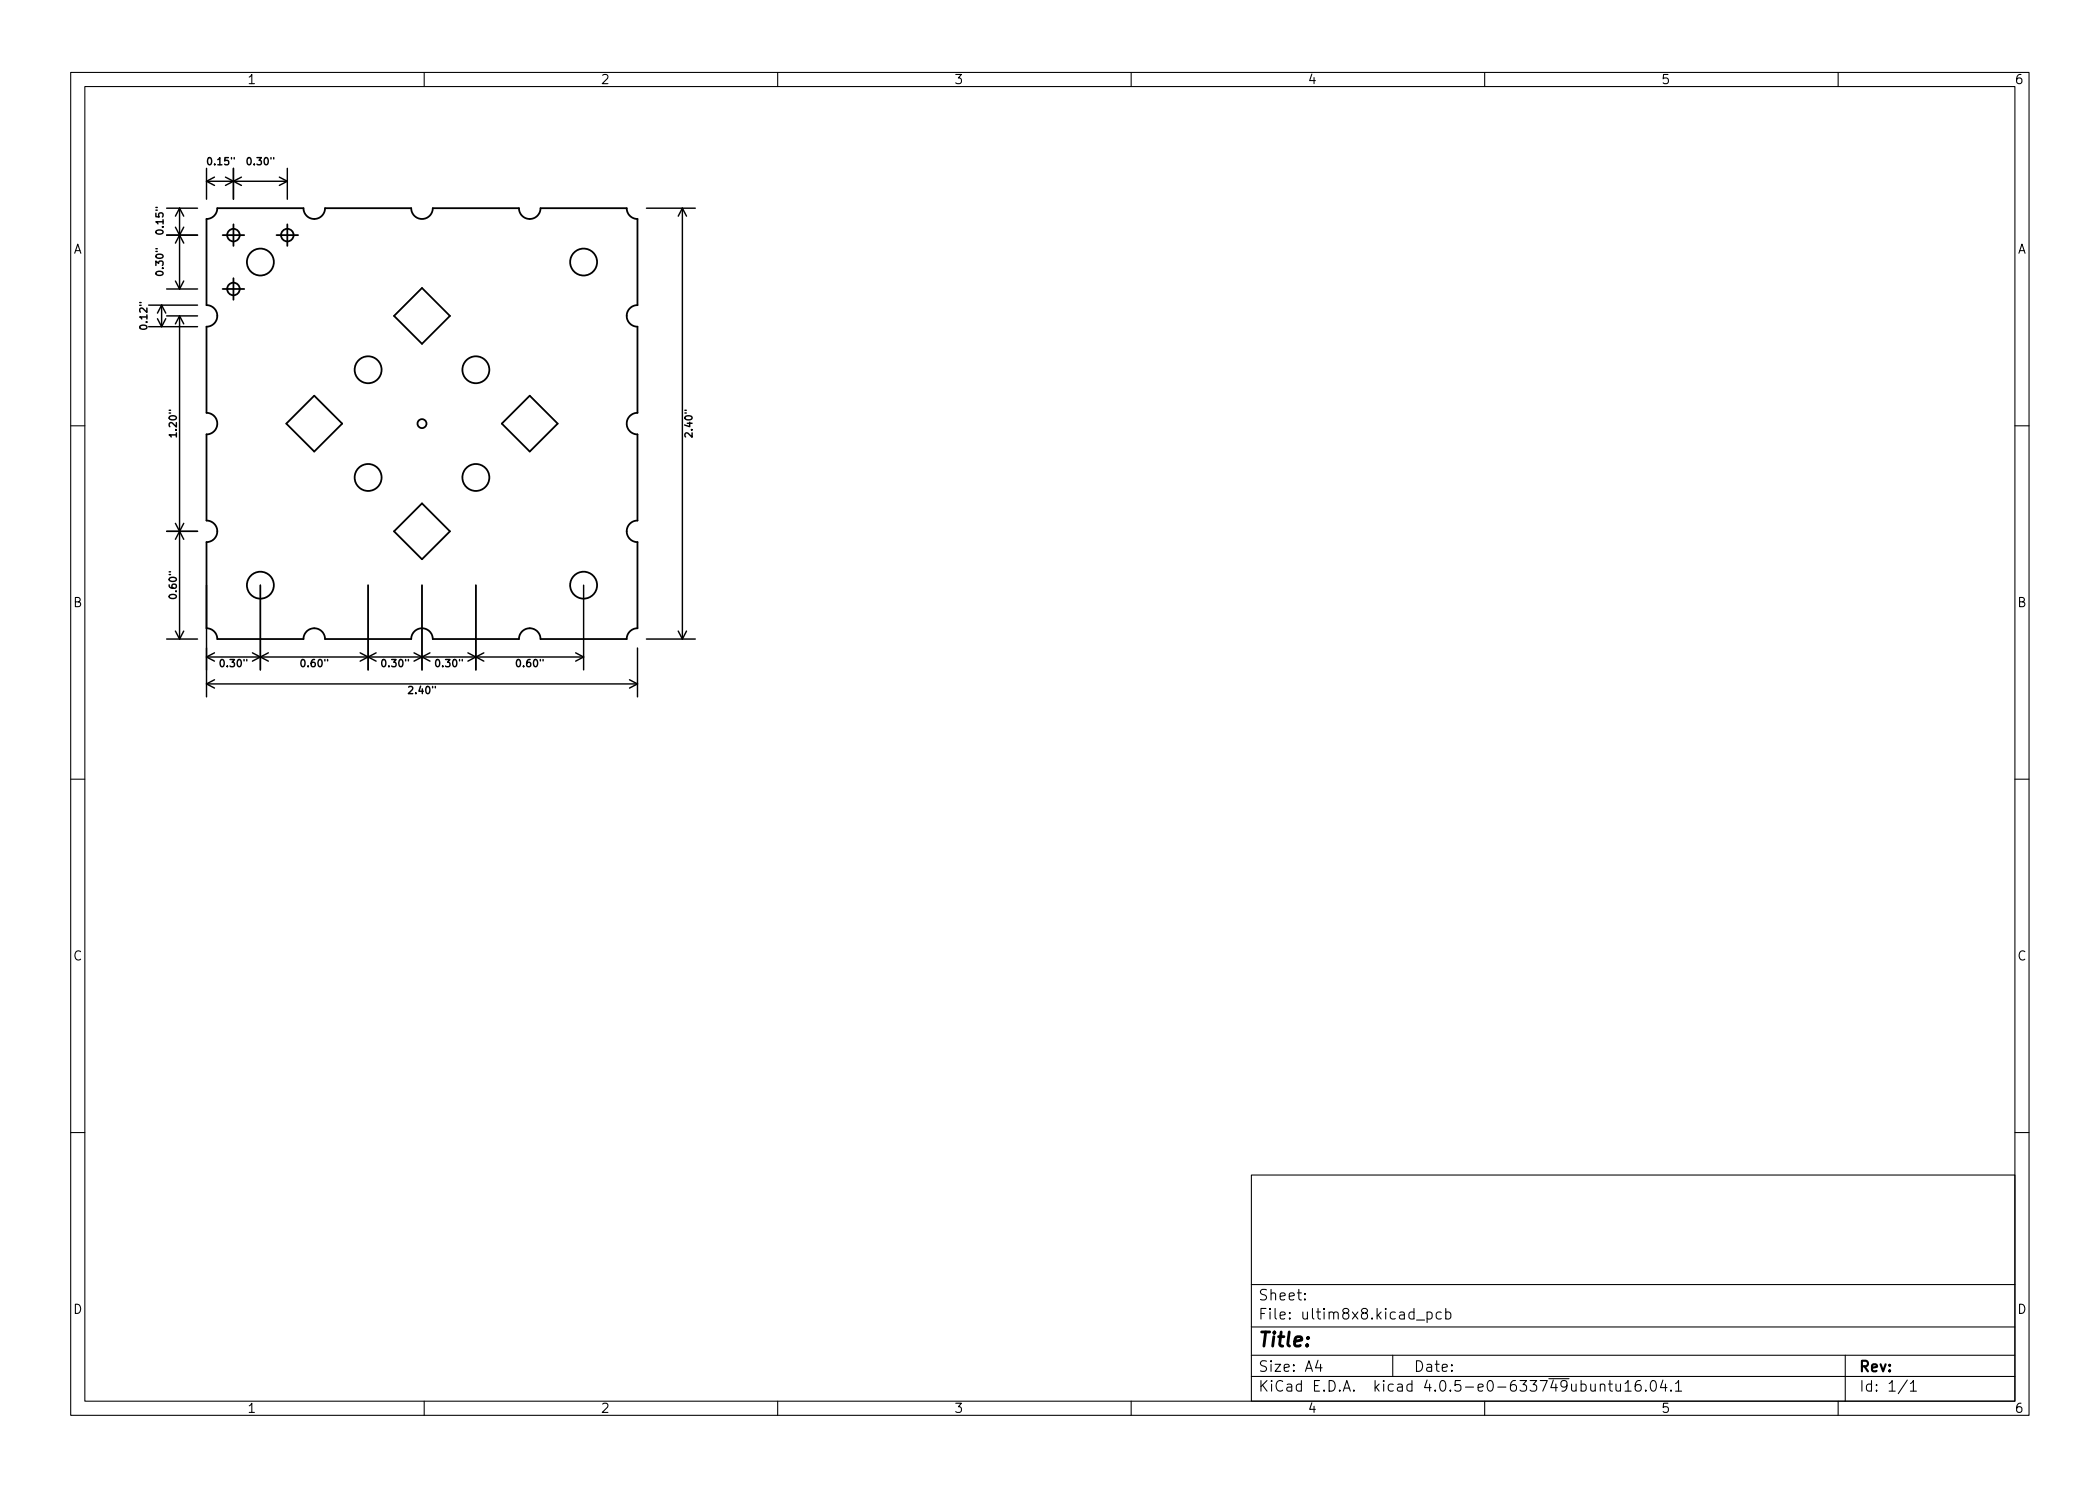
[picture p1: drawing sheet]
<svg xmlns="http://www.w3.org/2000/svg" width="297mm" height="210mm" viewBox="0 0 297 210" stroke-linecap="round" stroke-linejoin="round" font-family="sans-serif">
<defs><g id="words">
<text font-size="2.8" x="178" y="190.6">Title:</text>
<g font-size="2.1">
<text x="178" y="184">Sheet:</text>
<text x="178" y="186.7">File: ultim8x8.kicad_pcb</text>
<text x="178" y="196.9">KiCad E.D.A. kicad 4.0.5-e0-633749ubuntu16.04.1</text>
<text x="178" y="194.1">Size: A4</text>
<text x="200" y="194.1">Date:</text>
<text x="263" y="194.1">Rev:</text>
<text x="263" y="196.9">Id: 1/1</text>
</g>
<g font-size="1.8">
<text x="35" y="11.9">1</text>
<text x="85" y="11.9">2</text>
<text x="135" y="11.9">3</text>
<text x="185" y="11.9">4</text>
<text x="235" y="11.9">5</text>
<text x="285" y="11.9">6</text>
<text x="10.3" y="35.9">A</text>
<text x="285.3" y="35.9">A</text>
<text x="10.3" y="85.9">B</text>
<text x="285.3" y="85.9">B</text>
<text x="10.3" y="135.9">C</text>
<text x="285.3" y="135.9">C</text>
<text x="10.3" y="185.9">D</text>
<text x="285.3" y="185.9">D</text>
<text x="35" y="199.9">1</text>
<text x="85" y="199.9">2</text>
<text x="135" y="199.9">3</text>
<text x="185" y="199.9">4</text>
<text x="235" y="199.9">5</text>
<text x="285" y="199.9">6</text>
</g>
<g font-size="1.4">
<text x="29.5" y="23.4">0.15&quot;</text>
<text x="35.1" y="23.4">0.30&quot;</text>
<text x="23.1" y="32.9" transform="rotate(-90 23.1 32.9)">0.15&quot;</text>
<text x="23.1" y="38.8" transform="rotate(-90 23.1 38.8)">0.30&quot;</text>
<text x="20.8" y="46.4" transform="rotate(-90 20.8 46.4)">0.12&quot;</text>
<text x="25" y="61.7" transform="rotate(-90 25 61.7)">1.20&quot;</text>
<text x="97.9" y="61.7" transform="rotate(-90 97.9 61.7)">2.40&quot;</text>
<text x="25" y="84.5" transform="rotate(-90 25 84.5)">0.60&quot;</text>
<text x="31.3" y="94.4">0.30&quot;</text>
<text x="42.7" y="94.4">0.60&quot;</text>
<text x="54.2" y="94.4">0.30&quot;</text>
<text x="61.8" y="94.4">0.30&quot;</text>
<text x="73.2" y="94.4">0.60&quot;</text>
<text x="58" y="98.2">2.40&quot;</text>
</g>
</g></defs>
<g fill="none" stroke="#000" stroke-width=".15">
<path d="M10 10.2h277v190.1h-277zM12 12.2h273v186.1h-273zM60 10.2v2M110 10.2v2M160 10.2v2M210 10.2v2M260 10.2v2M10 60.2h2M285 60.2h2M10 110.2h2M285 110.2h2M10 160.2h2"/>
<path d="M177 166.3h108v32h-108zM285 160.2h2M60 198.3v2M110 198.3v2M160 198.3v2M177 194.8h108M177 191.8h108M177 187.8h108M177 181.8h108M184.6 183.8v.1h-.1l.1-.1v.1M184.6 183v.1h-.1l.1-.1v.1M186.4 192.5l-.3 1h.9"/>
<path d="M186.8 193v1M197 191.8v3M200.4 186.8h1.1M201.9 185.7l.4-.1 .3 .3v.4l-.2 .3h-.1h-.4M201.9 185.6v1.5M203.9 185.7l-.5-.1-.3 .3v.4l.2 .3h.1h.5M204.5 185.7l.4-.1 .3 .3v.4l-.1 .3h-.2h-.4M204.5 185.1v1.5M210 198.3v2M226.4 196a.37 .37 0 0 1 .6 0v.8M226.4 195.8v1M227.5 195.8h.6"/>
<path d="M227.7 195.3v1.3l.1 .2h.3M228.6 195.8v1a.41 .41 0 0 0 .6-.1M229.2 195.8v1M229.9 195.8l.4-.5v1.5M229.9 196.8h.8M232 195.3a.59 .59 0 0 0-.7 .7v.5l.1 .3h.5l.2-.1v-.5l-.1-.2-.4-.1-.3 .3M232.8 196.7l.1 .1h-.1h-.1l.1-.1v.1M233.6 195.4a.36 .36 0 0 1 .6 .2 .77 .77 0 0 1-.4 1.2 1 1 0 0 1-.2-1.4zM235.2 195.3l-.3 1h.9M235.6 195.8v1M236.4 196.7v.1h-.1l.1-.1v.1M237 195.8l.4-.5v1.5"/>
<path d="M237 196.8h.9M260 198.3v2M261 191.8v6.5M269.8 195.3l-1.3 1.9M270.2 195.8l.4-.5v1.5M270.2 196.8h.9"/>
</g>
<g fill="none" stroke="#000" stroke-width=".25">
<path d="M29.2 31a1.52 1.52 0 0 0 1.5-1.5h12.2v.1a1.52 1.52 0 0 0 1.6 1.4 1.52 1.52 0 0 0 1.5-1.5h12.2v.1a1.52 1.52 0 0 0 1.6 1.4 1.52 1.52 0 0 0 1.4-1.5h12.2v.1a1.52 1.52 0 0 0 1.6 1.4 1.52 1.52 0 0 0 1.5-1.5h12.1l.1 .1a1.52 1.52 0 0 0 1.5 1.4v12.2h-.2a1.52 1.52 0 0 0-1.4 1.6 1.52 1.52 0 0 0 1.6 1.4v12.2h-.2a1.52 1.52 0 0 0-1.4 1.6 1.52 1.52 0 0 0 1.6 1.5v12.2h-.2a1.52 1.52 0 0 0-1.4 1.5 1.52 1.52 0 0 0 1.6 1.5v12.2h-.2a1.52 1.52 0 0 0-1.4 1.5h-12.1l-.1-.1a1.52 1.52 0 0 0-1.5-1.4 1.52 1.52 0 0 0-1.5 1.5h-12.2v-.1a1.52 1.52 0 0 0-1.6-1.4 1.52 1.52 0 0 0-1.4 1.5h-12.2v-.1a1.52 1.52 0 0 0-1.6-1.4 1.52 1.52 0 0 0-1.5 1.5h-12.2v-.1a1.52 1.52 0 0 0-1.5-1.4v-12.2h.1a1.52 1.52 0 0 0 1.4-1.6 1.52 1.52 0 0 0-1.5-1.4v-12.2h.1a1.52 1.52 0 0 0 1.4-1.6 1.52 1.52 0 0 0-1.5-1.5v-12.2h.1a1.52 1.52 0 0 0 1.4-1.6 1.52 1.52 0 0 0-1.5-1.4zM31.5 33.3h3M33 31.7v3.1M33 39.4v3M39.1 33.3h3.1M40.6 31.7v3.1M31.5 40.9h3M44.4 56l4 3.9-4 4-3.9-4zM59.7 40.7l3.9 4-3.9 3.9-4-3.9zM74.9 56l4 3.9-4 4-3.9-4zM59.7 71.2l3.9 4-3.9 3.9-4-3.9z"/>
<circle cx="33" cy="33.3" r=".89"/>
<circle cx="36.8" cy="37.1" r="1.9"/>
<circle cx="40.6" cy="33.3" r=".89"/>
<circle cx="82.5" cy="37.1" r="1.9"/>
<circle cx="33" cy="40.9" r=".89"/>
<circle cx="52.1" cy="52.3" r="1.9"/>
<circle cx="59.7" cy="59.9" r=".63"/>
<circle cx="67.3" cy="52.3" r="1.9"/>
<circle cx="52.1" cy="67.6" r="1.9"/>
<circle cx="67.3" cy="67.6" r="1.9"/>
<circle cx="36.8" cy="82.8" r="1.9"/>
<circle cx="82.5" cy="82.8" r="1.9"/>
</g>
<g fill="none" stroke="#000" stroke-width=".2">
<path d="M23.6 33.3h4.3M23.6 29.5h4.3M24.8 32.1l1.2 2.3M24.8 39.8l.6 1.1M25.4 29.5v11.4M25.4 29.5l.6 1.1M25.4 29.5l-.6 1.1M26 32.1l-1.2 2.3M26 39.8l-.6 1.1M29.2 23.8v4.4M29.2 25.6h11.4M29.2 25.6l1.1 .6"/>
<path d="M30.3 25.1l-1.1 .5M31.9 25.1l2.2 1.1M33 23.8v4.4M34.1 25.1l-2.2 1.1M39.5 25.1l1.1 .5M40.6 23.8v4.4M40.6 25.6l-1.1 .6M91.4 29.5h6.9M96.5 29.5v60.9M96.5 29.5l.6 1.1M96.5 29.5l-.6 1.1M21 46.2h6.9"/>
<path d="M21 43.2h6.9M22.3 45.1l.6 1.1M22.9 43.2v3M22.9 43.2l.5 1.1M22.9 43.2l-.6 1.1M23.4 45.1l-.5 1.1M23.6 44.7h4.3M23.6 40.9h4.3M25.4 44.7v45.7M25.4 44.7l.6 1.1M25.4 44.7l-.6 1.1M23.6 75.2h4.3"/>
<path d="M24.8 74.1l1.2 2.2M26 74.1l-1.2 2.2M23.6 90.4h4.3M24.8 89.3l.6 1.1M26 89.3l-.6 1.1M29.2 93h53.3M29.2 82.8v15.8M29.2 93l1.1 .5M29.2 96.8h61M29.2 96.8l1.1 .6M30.3 92.4l-1.1 .6M30.3 96.2l-1.1 .6"/>
<path d="M35.7 92.4l2.3 1.1M36.8 82.8v12M38 92.4l-2.3 1.1M50.9 92.4l2.3 1.1M52.1 82.8v12M53.2 92.4l-2.3 1.1M58.6 92.4l2.2 1.1M59.7 82.8v12M60.8 92.4l-2.2 1.1M66.2 92.4l2.2 1.1M67.3 82.8v12M68.4 92.4l-2.2 1.1"/>
<path d="M81.4 92.4l1.1 .6M82.5 82.8v12M82.5 93l-1.1 .5M89 96.2l1.2 .6M90.2 91.7v6.9M90.2 96.8l-1.2 .6M91.4 90.4h6.9M95.9 89.3l.6 1.1M97.1 89.3l-.6 1.1"/>
</g>
<use href="#words"/>
</svg>
